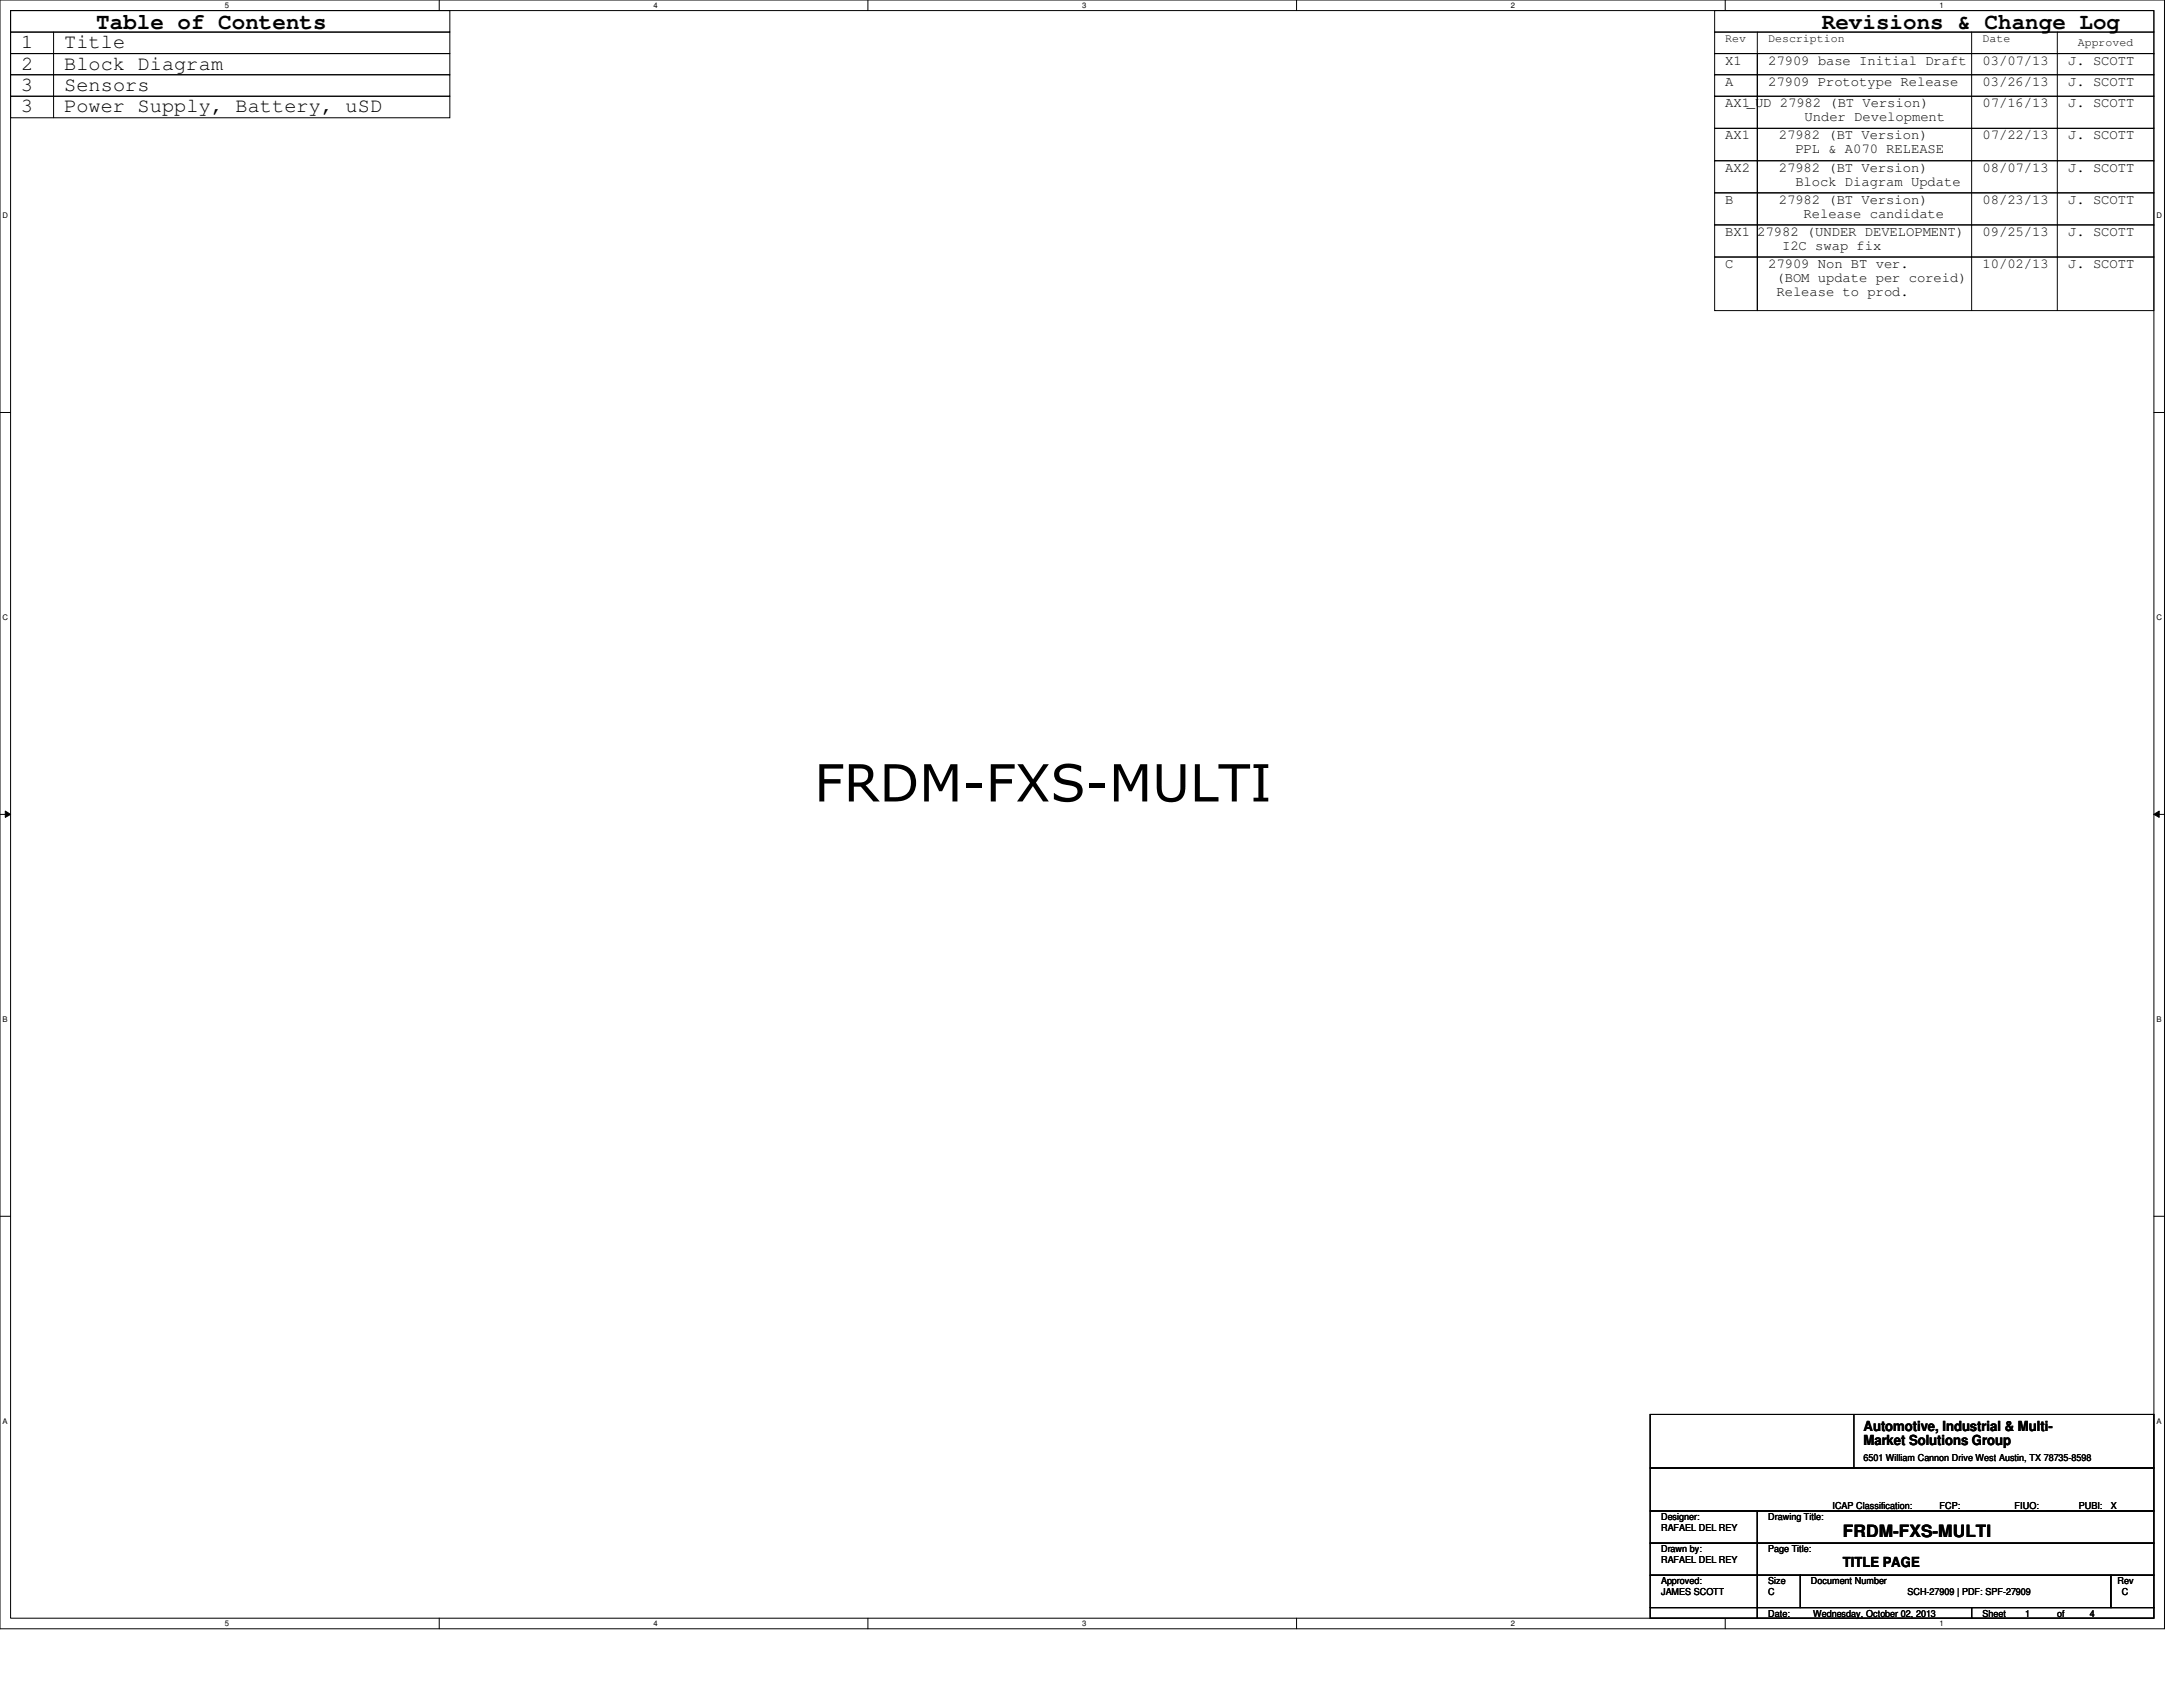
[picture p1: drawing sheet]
<svg xmlns="http://www.w3.org/2000/svg" width="279mm" height="216mm" viewBox="0 0 279 216" stroke-linecap="round" stroke-linejoin="round" font-family="sans-serif">
<defs><g id="words">
<text font-size="6.6" x="104.2" y="102.6">FRDM-FXS-MULTI</text>
<g font-size="2.9">
<text x="12.3" y="3.8">Table of Contents</text>
<text x="233.2" y="3.8">Revisions &amp; Change Log</text>
</g>
<g font-size="2.6">
<text x="2.7" y="6.2">1</text>
<text x="2.7" y="8.9">2</text>
<text x="2.7" y="11.6">3</text>
<text x="8.2" y="8.9">Block Diagram</text>
<text x="8.2" y="6.2">Title</text>
<text x="8.2" y="11.6">Sensors</text>
<text x="2.7" y="14.4">3</text>
<text x="8.2" y="14.4">Power Supply, Battery, uSD</text>
</g>
<text font-size="2.2" x="235.9" y="196.8">FRDM-FXS-MULTI</text>
<g font-size="1.8">
<text x="220.8" y="8.3">X1</text>
<text x="220.8" y="11">A</text>
<text x="226.3" y="8.3">27909 base Initial Draft</text>
<text x="226.3" y="11">27909 Prototype Release</text>
<text x="253.7" y="8.3">03/07/13</text>
<text x="253.7" y="11">03/26/13</text>
<text x="264.7" y="8.3">J. SCOTT</text>
<text x="264.7" y="11">J. SCOTT</text>
<text x="220.8" y="13.7">AX1_UD 27982 (BT Version)</text>
<text x="220.8" y="17.8">AX1</text>
<text x="227.7" y="17.8">27982 (BT Version)</text>
<text x="231" y="15.5">Under Development</text>
<text x="253.7" y="13.7">07/16/13</text>
<text x="253.7" y="17.8">07/22/13</text>
<text x="264.7" y="13.7">J. SCOTT</text>
<text x="264.7" y="17.8">J. SCOTT</text>
<text x="220.8" y="22">AX2</text>
<text x="227.7" y="22">27982 (BT Version)</text>
<text x="229.8" y="19.6">PPL &amp; A070 RELEASE</text>
<text x="229.8" y="23.7">Block Diagram Update</text>
<text x="253.7" y="22">08/07/13</text>
<text x="264.7" y="22">J. SCOTT</text>
<text x="220.8" y="26.1">B</text>
<text x="227.7" y="26.1">27982 (BT Version)</text>
<text x="230.8" y="27.9">Release candidate</text>
<text x="253.7" y="26.1">08/23/13</text>
<text x="264.7" y="26.1">J. SCOTT</text>
<text x="220.8" y="30.2">BX1 27982 (UNDER DEVELOPMENT)</text>
<text x="220.8" y="34.3">C</text>
<text x="226.3" y="34.3">27909 Non BT ver.</text>
<text x="228.1" y="32">I2C swap fix</text>
<text x="253.7" y="30.2">09/25/13</text>
<text x="253.7" y="34.3">10/02/13</text>
<text x="264.7" y="30.2">J. SCOTT</text>
<text x="264.7" y="34.3">J. SCOTT</text>
<text x="227.4" y="36.1">(BOM update per coreid)</text>
<text x="227.4" y="37.8">Release to prod.</text>
<text x="238.5" y="183.1">Automotive, Industrial &amp; Multi-</text>
<text x="238.5" y="184.9">Market Solutions Group</text>
<text x="235.9" y="200.5">TITLE PAGE</text>
</g>
<g font-size="1.5">
<text x="220.8" y="5.3">Rev</text>
<text x="226.3" y="5.3">Description</text>
<text x="253.7" y="5.3">Date</text>
<text x="265.9" y="5.9">Approved</text>
</g>
<g font-size="1.2">
<text x="238.5" y="187">6501 William Cannon Drive West Austin, TX 78735-8598</text>
<text x="212.6" y="194.5">Designer:</text>
<text x="212.6" y="195.9">RAFAEL DEL REY</text>
<text x="226.3" y="194.5">Drawing Title:</text>
<text x="234.5" y="193.2">ICAP Classification:</text>
<text x="248.2" y="193.2">FCP: ____</text>
<text x="257.9" y="193.2">FIUO:</text>
<text x="262" y="193.2">____</text>
<text x="266.1" y="193.2">PUBI:</text>
<text x="270.2" y="193.2">X</text>
<text x="212.6" y="198.6">Drawn by:</text>
<text x="212.6" y="202.7">Approved:</text>
<text x="212.6" y="200">RAFAEL DEL REY</text>
<text x="226.3" y="198.6">Page Title:</text>
<text x="226.3" y="202.7">Size</text>
<text x="231.8" y="202.7">Document Number</text>
<text x="271" y="202.7">Rev</text>
<text x="212.6" y="204.1">JAMES SCOTT</text>
<text x="226.3" y="206.9">Date:</text>
<text x="226.3" y="204.1">C</text>
<text x="232.1" y="206.9">Wednesday, October 02, 2013</text>
<text x="244.1" y="204.1">SCH-27909 | PDF: SPF-27909</text>
<text x="253.7" y="206.9">Sheet</text>
<text x="259.2" y="206.9">1</text>
<text x="263.3" y="206.9">of</text>
<text x="267.5" y="206.9">4</text>
<text x="271.6" y="204.1">C</text>
</g>
<g font-size="1">
<text x="28.8" y="1">5</text>
<text x="83.7" y="1">4</text>
<text x="138.5" y="1">3</text>
<text x="193.4" y="1">2</text>
<text x="248.2" y="1">1</text>
<text x=".3" y="27.9">D</text>
<text x="276" y="27.9">D</text>
<text x=".3" y="79.4">C</text>
<text x="276" y="79.4">C</text>
<text x=".3" y="130.8">B</text>
<text x="276" y="130.8">B</text>
<text x=".3" y="182.2">A</text>
<text x="276" y="182.2">A</text>
<text x="28.8" y="208.1">5</text>
<text x="83.7" y="208.1">4</text>
<text x="138.5" y="208.1">3</text>
<text x="193.4" y="208.1">2</text>
<text x="248.2" y="208.1">1</text>
</g>
</g></defs>
<path d="M0 0h277v208.4h-277zM1.4 1.4h274.3v205.7h-274.3z" fill="none" stroke="#000" stroke-width=".13"/>
<g fill="#fff">
<path d="M28.8 .1h.5v1.1h-.5z"/>
<path d="M28.8 207.2h.5v1.1h-.5z"/>
</g>
<path d="M56.2 0v1.4M56.2 207.1v1.3" fill="none" stroke="#000" stroke-width=".13"/>
<g fill="#fff">
<path d="M83.7 .1h.5v1.1h-.5z"/>
<path d="M83.7 207.2h.5v1.1h-.5z"/>
</g>
<path d="M111.1 0v1.4M111.1 207.1v1.3" fill="none" stroke="#000" stroke-width=".13"/>
<g fill="#fff">
<path d="M138.5 .1h.6v1.1h-.6z"/>
<path d="M138.5 207.2h.6v1.1h-.6z"/>
</g>
<path d="M165.9 0v1.4M165.9 207.1v1.3" fill="none" stroke="#000" stroke-width=".13"/>
<g fill="#fff">
<path d="M193.4 .1h.5v1.1h-.5z"/>
<path d="M193.4 207.2h.5v1.1h-.5z"/>
</g>
<path d="M220.8 0v1.4M220.8 207.1v1.3" fill="none" stroke="#000" stroke-width=".13"/>
<g fill="#fff">
<path d="M248.2 .1h.6v1.1h-.6z"/>
<path d="M248.2 207.2h.6v1.1h-.6z"/>
<path d="M.3 27.1h.8v1.1h-.8z"/>
<path d="M276 27.1h.7v1.1h-.7z"/>
<path d="M.3 78.5h.8v1.1h-.8z"/>
<path d="M276 78.5h.7v1.1h-.7z"/>
</g>
<path d="M0 52.8h1.4M275.7 52.8h1.3" fill="none" stroke="#000" stroke-width=".13"/>
<g fill="#fff">
<path d="M.3 129.9h.7v1.1h-.7z"/>
<path d="M276 129.9h.6v1.1h-.6z"/>
</g>
<path d="M0 104.2h1.4M.7 103.8l.7 .4-.7 .4zM275.7 104.2h1.3M275.7 104.2l.7-.4v.8z" fill="none" stroke="#000" stroke-width=".13"/>
<path d="M.7 103.8l.7 .4-.7 .4zM275.7 104.2l.7-.4v.8z" fill="#000"/>
<g fill="#fff">
<path d="M.3 181.4h.7v1.1h-.7z"/>
<path d="M276 181.4h.6v1.1h-.6z"/>
</g>
<g fill="none" stroke="#000" stroke-width=".13">
<path d="M1.4 1.4h56.2v2.7h-56.2zM1.4 4.1h56.2v2.8h-56.2zM1.4 6.9h56.2v2.7h-56.2zM1.4 9.6h56.2v2.7h-56.2zM1.4 12.3h56.2v2.8h-56.2zM6.9 4.1v11M219.5 1.4h56.2v2.7h-56.2zM219.5 4.1h56.2v2.8h-56.2zM219.5 6.9h56.2v2.7h-56.2zM219.5 9.6h56.2v2.7h-56.2zM219.5 12.3h56.2v4.1h-56.2zM219.5 16.4h56.2v4.2h-56.2z"/>
<path d="M224.9 4.1v35.7M252.3 4.1v35.7M263.3 4.1v35.7M219.5 20.6h56.2v4.1h-56.2zM219.5 24.7h56.2v4.1h-56.2zM219.5 28.8h56.2v4.1h-56.2zM219.5 32.9h56.2v6.9h-56.2zM0 155.7h1.4M275.7 155.7h1.3M211.2 193.4h13.7v4.1h-13.7zM211.2 197.5h13.7v4.1h-13.7zM211.2 187.9h64.5v5.5h-64.5z"/>
<path d="M211.2 181h64.5v6.9h-64.5zM224.9 193.4h50.8v4.1h-50.8zM224.9 197.5h50.8v4.1h-50.8zM237.3 181v6.9M211.2 201.6h13.7v4.1h-13.7zM211.2 205.7h13.7v1.4h-13.7zM224.9 201.6h5.5v4.1h-5.5zM224.9 205.7h27.4v1.4h-27.4zM230.4 201.6h39.8v4.1h-39.8zM252.3 205.7h23.4v1.4h-23.4zM270.2 201.6h5.5v4.1h-5.5z"/>
</g>
<use href="#words"/>
</svg>
